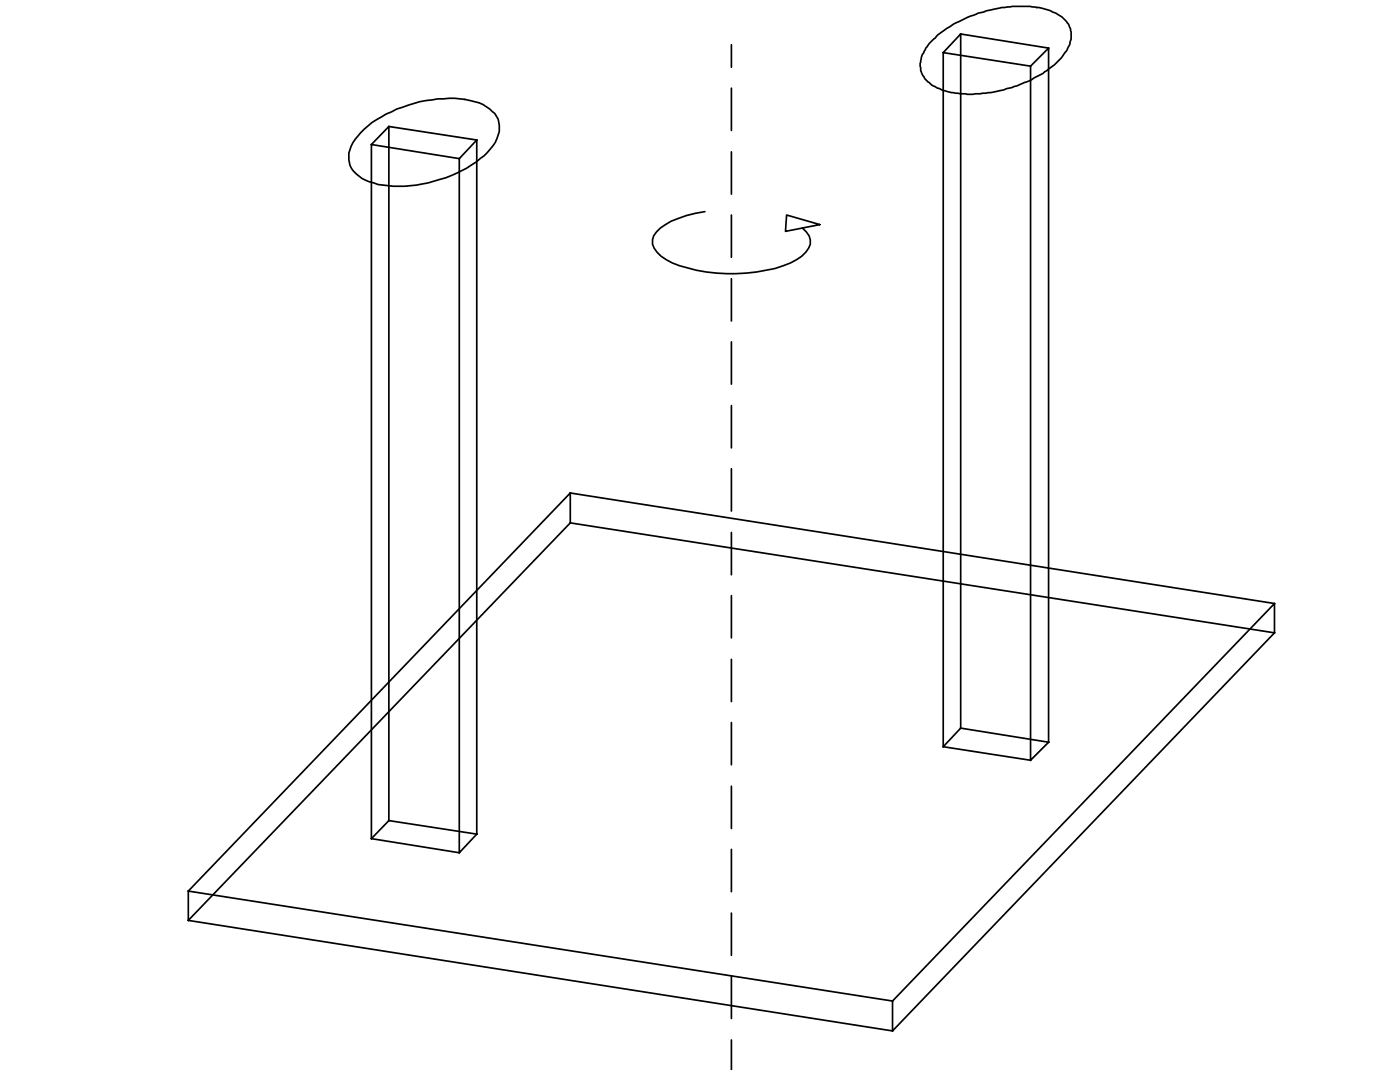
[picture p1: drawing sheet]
<svg xmlns="http://www.w3.org/2000/svg" width="210mm" height="161mm" viewBox="0 0 210 161" stroke-linecap="round" stroke-linejoin="round" font-family="sans-serif">
<g fill="none" stroke="#000" stroke-width=".25">
<path d="M54.2 19.9l.5-.5a18.7 18.7 0 0 1 6.7-3.6 17.9 17.9 0 0 1 9.2-.7 6 6 0 0 1 4 2.4 4.1 4.1 0 0 1-.5 4.4 15 15 0 0 1-7.1 4.8 20.3 20.3 0 0 1-10.2 1l-.6-.2a5.2 5.2 0 0 1-3.6-2.7 4.2 4.2 0 0 1 1.2-4.4zM58.4 19l13.2 2M109.9 6.7v3.4M109.9 13.2v6.4M141 5.2a20.9 20.9 0 0 1 12.7-4.2 9.5 9.5 0 0 1 6.1 1.7 3.1 3.1 0 0 1 1 3.6 5.4 5.4 0 0 1-1.1 2.1 13.4 13.4 0 0 1-5.8 4l-.3 .2a19.4 19.4 0 0 1-10.9 1.2 7.3 7.3 0 0 1-3.7-2l-.1-.3a2.79 2.79 0 0 1-.6-1.7v-.3a6.1 6.1 0 0 1 2.3-3.8zM141.8 7.9l2.6-2.8v104.2l-2.6 2.8M144.4 5.1l13.2 2.1M154.9 9.9l-13.1-2v104.2l13.1 2.1M157.6 7.2v104.2l-2.7 2.8v-104.3zM55.8 21.7l2.6-2.7v104.2l-2.6 2.7M69 23.8l-13.2-2.1v104.2l13.2 2.1M71.6 21v104.2l-2.6 2.8v-104.2z"/>
<path d="M105.9 31.8a15.1 15.1 0 0 0-6.6 2.4 2.33 2.33 0 0 0-1 3.1 7.7 7.7 0 0 0 5.1 2.9 25.6 25.6 0 0 0 14.3-.3 7.1 7.1 0 0 0 3.8-2.6 2.02 2.02 0 0 0-.3-2.5l-.6-.6M109.9 22.8v6.4M109.9 32.3v6.3M118.2 32.3l5 1.4-5.2 1zM109.9 41.9v6.3M109.9 51.3v6.4M85.7 74l105.8 16.6M85.7 78.5l105.8 16.5M109.9 60.9v6.4M109.9 70.4v6.3M109.9 80v6.3M109.9 89.4v6.4"/>
<path d="M109.9 99v6.4M191.5 90.6v4.4l-57.4 59.8v-4.5zM109.9 108.5v6.3M109.9 118.1v6.3M144.4 109.3l13.2 2.1M28.3 133.8l57.4-59.8v4.5l-57.4 59.7M58.4 123.2l13.2 2M109.9 127.5v6.4M109.9 137.1v6.4M109.9 146.6v6.3M109.9 156.2v4.5M134.1 150.3l-105.8-16.5v4.4l105.8 16.6"/>
</g>
<g fill="#000" stroke="#000" stroke-width=".15">
<path d="M58.4 19v-.1l.1 .1-.1 .1zM141.7 7.9l.1-.1v.1v.1zM144.3 5.1l.1-.1 .1 .1-.1 .1zM154.8 9.9l.1-.1 .1 .1-.1 .1zM157.5 7.2l.1-.1 .1 .1-.1 .1zM55.7 21.7l.1-.1 .1 .1-.1 .1zM68.9 23.8l.1-.1 .1 .1-.1 .1zM71.6 21v-.1l.1 .1-.1 .1zM85.6 74l.1-.1 .1 .1-.1 .1zM85.6 78.5l.1-.1 .1 .1-.1 .1zM191.5 90.6v-.1l.1 .1-.1 .1zM191.5 95v-.1l.1 .1-.1 .1z"/>
<path d="M141.7 112.1l.1-.1v.1v.1zM144.3 109.3l.1-.1 .1 .1-.1 .1zM154.8 114.2l.1-.1 .1 .1h-.1zM157.5 111.4h.1h.1l-.1 .1zM28.2 133.8l.1-.1 .1 .1-.1 .1zM28.2 138.2l.1-.1 .1 .1-.1 .1zM55.7 125.9l.1-.1 .1 .1-.1 .1zM58.4 123.2v-.1l.1 .1-.1 .1zM68.9 128h.1h.1l-.1 .1zM71.6 125.2h.1l-.1 .1zM134 150.3l.1-.1 .1 .1-.1 .1zM134 154.8l.1-.1 .1 .1-.1 .1z"/>
</g>
</svg>
